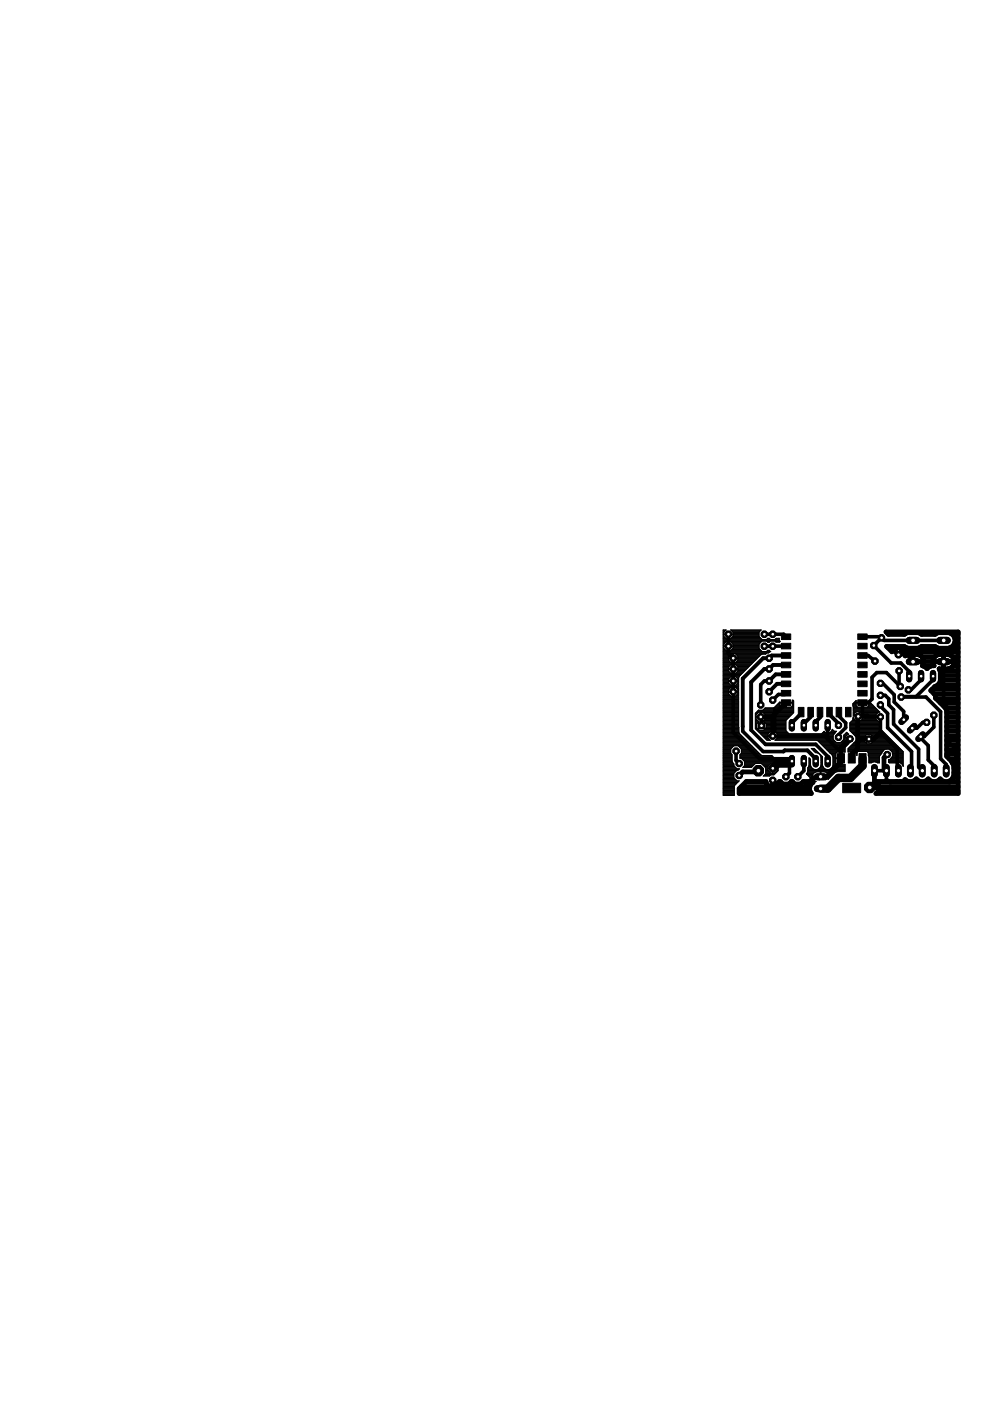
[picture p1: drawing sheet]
<svg xmlns="http://www.w3.org/2000/svg" width="210mm" height="297mm" viewBox="0 0 210 297" stroke-linecap="round" stroke-linejoin="round" font-family="sans-serif">
<g fill="#000" stroke="#000" stroke-width=".21">
<path d="M165.7 138.4h2v1.2h-2zM165.7 136.4h2v1.2h-2zM165.7 134.4h2v1.2h-2zM181.9 138.4h2v1.2h-2zM181.9 136.4h2v1.2h-2zM181.9 134.4h2v1.2h-2zM165.7 148.4h2v1.2h-2zM165.7 146.4h2v1.2h-2zM165.7 144.4h2v1.2h-2zM165.7 142.4h2v1.2h-2zM165.7 140.4h2v1.2h-2zM169.3 150h1.2v2h-1.2z"/>
<path d="M171.3 150h1.2v2h-1.2zM173.3 150h1.2v2h-1.2zM175.3 150h1.2v2h-1.2zM177.3 150h1.2v2h-1.2zM177.6 159.8h1.4v2h-1.4zM179.3 150h1.1v2h-1.1zM179.9 159.8h1.4v2h-1.4zM182.1 159.8h1.5v2h-1.5zM181.9 148.4h2v1.2h-2zM181.9 146.4h2v1.2h-2zM181.9 144.4h2v1.2h-2zM181.9 142.4h2v1.2h-2z"/>
<path d="M181.9 140.4h2v1.2h-2zM178.7 166.1h3.8v2h-3.8z"/>
</g>
<g fill="none" stroke="#000" stroke-width=".76">
<path d="M162.1 134.5h4.1l.5 .5M166.7 135h.1M166.7 137h-4.6M182.9 139h1.2l1.4 1.2M183.1 135.2l-.2-.2h3.7l.9 .8h12.6M186.9 135.2l-1.6 1.7 3.7 3.7h2l1.8 1.7v1.1M186.9 135.2h.1M190.5 138.8h1.8l1.3 1.3v.2h6.5v8.8l.8 .9v7.1l1.7 1.7v5.9l-1.2 1.2h-12.7l-.8-.7v-1.8h-2.5v.5M155.4 146.7v8.6l5.6 5.6h6.4l.5 .5-.5 .5v2l-.8 .8M156.1 159.3v1.9l.6 .7M157.5 154v1l4.3 4.3h4.3M159.3 154.8l3 3"/>
<path d="M161.3 152l.1 .1v1.8M163.1 144.4h-1l-.8 .7v4.4M163.8 156.1h11.1l.6 .6M166.7 147l-.3 .2h-1.4l-1.2 1.2M173 157.8l2.5 2.6v1M175.5 153.8v2.9M175.5 156.7l2.8 2.8v1.3M177.8 151.7l1.5 1.6v1l-1.5 1.5v.5M184 151.6l-2.1 .3M186.7 144.9h.5l2.4 2.4v1.5l2 2v1.8M186.7 149.5v.2l1.5 1.6v3l5.1 5v3.9l-.3 .2M186.7 147.4h1l.7 .8v1.3l1.1 1v3l5.3 5.3v3.8l.7 .8"/>
<path d="M190.6 142.2v3.1M190.9 145.5l-3-2.9h-2l-1 1v4.6l-.8 .8h-1.2v2.5l.5 .5h3.3v3.3l3.5 3.5v4.4l.3 .2M195.2 156.2l-.1 .4M195.2 156.2l-.1 .1 1.7 1.8v3l1.3 1.3v1M195.3 143.4v.7l-2.1 2.2h-.6M196.5 153.2h-.8l-1.3 1.2h-1M197.8 143.4v.7l-3.5 3.6-3.2 .1h5.2l3.1 3.1v10l1.2 1.2v1.3M198 151.6v2.6l-2 2h-.8M170.4 161.4v2l-1.2 1.3"/>
</g>
<path d="M154.4 134.5v4l1 1.1v7.1M166.7 139h-3.1l-.5 .6h-1.3l-4.3 4.3v10.1M162.3 157.8h10.7M166.1 159.3l.3-.2h4.8l1.8 1.8v.5M166.7 141h-2.8l-.8 .8h-1l-2.8 2.8v10.2M166.7 145h-2l-1.6 1.7M166.7 143h-2.2l-1.4 1.4M169.9 151v.3l-2 2v.5M171.9 151v1l-1.5 1.4v.4M173.9 151l.1 1-1 1v.8M175.9 151v.5l1.8 1.8v.4l.1 .1M192.8 143.4h.1" fill="none" stroke="#000" stroke-width=".83"/>
<g fill="none" stroke="#000" stroke-width="1">
<path d="M188.2 137.3h4M188.2 134.4h3.7M189.5 137.8l1 1 1-1M191 138.3h.1M191.5 137.8l-.4-.4h-1.2l-.8 .8-1.1-1.1h3.7l.8 .3h2.1l.8-.3h2.8l.8 .3h2.1a1.68 1.68 0 0 0 1.4-1.6 1.68 1.68 0 0 0-1.4-1.7h-2.1l-.8 .4h-2.8l-.8-.4h-2.1l-.8 .4h-3.3l-.5-.5h15.3v34.2h-17.5l.5-.5v-1.5l-.5-.5h5.8l.4-.4a1.56 1.56 0 0 0 2.4-.2 1.6 1.6 0 0 0 2.5 0 1.6 1.6 0 0 0 2.5 0 1.63 1.63 0 0 0 1.7 .6 1.63 1.63 0 0 0 1.2-1.3v-2l-.5-1-1-1v-9.8l-.2-.4-2.2-2.2v-.6l-1-1 .9-.9 .5-.2 .4-.4 .3-.6v-1.9l-.3-.6h1.8a1.53 1.53 0 0 0 1.5-1.5 1.53 1.53 0 0 0-1.5-1.5h-1.7a1.51 1.51 0 0 0-1.1 2.4h-.6l-.5 .2-.4 .4-.4-.4-.6-.2M191.5 137.8l.4 .4v.9l.8-.3h1.8a1.51 1.51 0 0 1 1.1 2.4M191.9 138.3h11.3M193.6 138.8v1.5M193.6 139.3h.1M194.9 137.3h3.8M195.2 134.4h3.2M195.5 139.3h2.7"/>
<path d="M200.1 138.8v3M200.1 139.3h.1M201.4 137.3h1.8M201.7 134.4h1.5M202 139.3h1.2M202.4 136.3h.8M202.4 135.3h.8M161.3 152h2.5v4.1M166.7 149l-3 3M180.2 156.7l-1.9 1.9v.9M181.9 151.9l-.1 6.8-1.2 1.2v.9M186.7 155.3l-1.4 1.4h-2.8l-.7 .6"/>
<path d="M188.1 160l-.7 .6v2.8M193.6 140.3h.1M193.6 140.3h2.3M195.6 141.2h.1M195.8 141.2h1.5M195.9 140.3h1.9M197.6 146.2h5.6M197.8 140.3h4.6M198.1 147.1h5.1M198.5 148.1h4.7M198.9 145.2h4.3M199.3 142.2h3.9"/>
<path d="M199.4 144.2h3.8M199.4 143.2h3.8M199.4 149.1h3.8M200.1 140.3h.1M200.1 141.2v.1M200.4 150.1h2.8M200.7 159.9h2.5M200.7 158.9h2.5M200.7 158h2.5M200.7 157h2.5M200.7 156h2.5M200.7 155h2.5"/>
<path d="M200.7 154h2.5M200.7 153h2.5M200.7 152.1h2.5M200.7 151.1h2.5M202 141.2h1.2M202.4 140.3h.8M156.7 167.8h15.1M157.1 166.8h6.1M158.1 165.8h4.3M160.8 163.4l-.3 .3h-3l-.8 .7M163.8 165.7v1.1M163.8 165.7h.1"/>
<path d="M163.8 165.8h.1M164.5 166.8h7.2M165.2 165.8h.4M167.7 165.8h.4M170.2 165.8h2.1M172.3 165.8l-2-.1-.5 .5h-1.3l-.5-.5h-.2l-.5 .5h-1.3l-.6-.5h-.2v.3l-.8 .9h-1.2l-.8-.9v-.3h-4.2l-1.5 1.5v1h15.3a1.56 1.56 0 0 1 .4-2.3M172.3 165.8l.1 .1M172.4 165.9h.1M174 164.7l-.3 .2M178.3 160.8v.8l-3.3 3.3h-2.6l-2 2.1h-5l-1.6-1.6M184.4 167h1.8M184.4 167h.1"/>
<path d="M185.4 163.4v2.5l-1 1.1M185.8 165.8h17.4M186.2 167.8h17M186.2 166.8h17M201.3 160.9h1.9M202 161.9h1.2M202.1 164.8h1.1M202.2 163.9h1M202.2 162.9h1"/>
</g>
<g fill="none" stroke="#000" stroke-width=".21">
<path d="M153.3 138.7h1.6M153.3 138.4h9.7M153.3 135.9h12M153.3 136.1h.6M153.3 135.3h.5M153.3 134.6h7.6M153.3 137h7.6M153.3 136h8.2M153.3 137.1h7.6M153.3 139.5h7.3M153.3 138.5h9.2M153.3 139.6h7.2"/>
<path d="M153.3 140h1.2M153.3 139.9h1.2M153.3 139.7h1.2M153.3 139.4h1.2M153.3 139.3h1.2M153.3 139.1h1.2M153.3 139h1.3M153.3 138.9h1.4M153.3 138.8h1.5M153.3 138.3h9.8M153.3 138.2h10M153.3 138.1h8.2"/>
<path d="M153.3 137.9h.7M153.3 137.8h.5M153.3 137.7h.4M153.3 137.6h.3M153.3 137.5h.2M153.3 137.3h.2M153.3 137.2h.2M153.3 136.9h.2M153.3 136.7h.2M153.3 136.6h.2M153.3 136.5h.3M153.3 136.4h.4"/>
<path d="M153.3 136.2h.5M153.3 135.8h11.9M153.3 135.7h11.9M153.3 135.5h8.2M153.3 135.4h.7M153.3 135.2h.4M153.3 135h.3M153.3 134.9h.2M153.3 134.8h.2M153.3 134.7h.2M153.3 134.5h1.1M153.3 134.3h.2"/>
<path d="M153.3 134.2h.2M153.3 134.1h.2M153.3 134h.3M153.3 133.8h.4M153.3 133.7h.5M153.3 133.6h.6M153.5 134.6v.3l.5 .6h.4v-1.1h-.9v-.3l.5-.5h-.7v35.1h2.4v-2.1l1-1.1h-3.4M153.5 136.6v.3M154 136l-.5 .6M154.4 136.1h.1M154.4 135.3h.1M154.4 136v2h-.4l-.5-.6v-.3"/>
<path d="M154.4 137.9h.1M154.4 137.8h.1M154.4 137.7h.1M154.4 137.6h.1M154.4 137.5h.1M154.4 137.3h.1M154.4 137.2h.1M154.4 136.9h.1M154.4 136.7h.1M154.4 136.6h.1M154.4 136.5h.1M154.4 136.4h.1"/>
<path d="M154.4 136.2h.1M154.4 135.4h.1M154.4 135.2h.1M154.4 135h.1M154.4 134.9h.1M154.4 134.8h.1M154.4 134.7h.1M154.5 139.1v.4M154.5 139.6v.4l.5 .5M154.5 136v2h.4l.5-.6M154.5 134.5h6.4M154.9 136l.5 .6"/>
<path d="M154.9 137.9h6.5M154.9 135.4h6.5M155 136.1h6.4M155 133.6h6.4M155 135.3h6.3M155 138.6l-.5 .5M155 137.8h6.3M155.1 136.2h6.1M155.1 133.7h6.1M155.2 137.7h5.9M155.2 135.2h6M155.2 136.4h5.9"/>
<path d="M155.2 133.8h5.9M155.3 137.6h5.7M155.3 135h5.7M155.3 136.5h5.7M155.3 134h5.7M155.4 138.7h.1M155.4 138.6v1.9M155.4 140h.1M155.4 139.9h.1M155.4 139.7h.1M155.4 139.4h.1M155.4 139.3h.1"/>
<path d="M155.4 139.1h.1M155.4 139h.1M155.4 138.9h.1M155.4 138.8h.1M155.4 134.9h5.5M155.4 137.5h5.5M155.4 134.6v.3l-.5 .6h-.4v-1.1h.9v-.3l-.5-.5h6.5l-.5 .4v.9M155.4 136.6v.3M155.4 137.1v.3M155.4 137.3h5.5M155.4 137.2h5.5M155.4 136.9h5.5"/>
<path d="M155.4 136.7h5.5M155.4 136.6h5.5M155.4 134.8h5.5M155.4 134.7h5.5M155.4 134.3h5.5M155.4 134.2h5.5M155.4 134.1h5.5M155.5 138.6v1.9M155.9 138.6l.5 .5M156.1 138.8h5.3M156.2 138.9h5M156.3 139h4.8"/>
<path d="M156.4 140h3.7M156.4 139.1v.4M156.4 139.6v.4M156.4 140l-.5 .5M156.4 139.9h3.9M156.4 139.7h4M156.4 139.4h4.3M156.4 139.3h4.5M156.4 139.1h4.6M160.9 134.9l.7 .7h.9l.3-.3h.3l.3 .3h.9l.3-.3h.6v.5l.2 .2-.9 .1-.2-.2M161.6 135.9l-.7 .6v1l.7 .6h.9l.3-.2h.3l.3 .2-.4 .3M161.6 138.7l-.3 .1-4.5 4.6"/>
<path d="M162.5 135.9l.3 .3h.3l.3-.3M162.6 138.1h.7M162.6 135.5h.7M162.6 138.4l-.2 .3h-6.4M162.6 136h.7M162.7 137.9h.5M162.7 135.4h.5M162.8 136.1h.3M164.4 135.5h.8M164.4 136h1M164.5 135.4h.7M153.3 155h3.4"/>
<path d="M153.3 155.4h3.4M153.3 153.8h3.3M153.3 148.4h3.3M153.3 148.9h3.3M153.3 149h3.3M153.3 149.9h3.3M153.3 156h4M153.3 157h4.9M153.3 160h1.9M153.3 159.9h1.8M153.3 159.7h1.7M153.3 159.6h1.6"/>
<path d="M153.3 159.5h1.6M153.3 159.4h1.6M153.3 159.3h1.6M153.3 159.2h1.6M153.3 159h1.6M153.3 158.9h1.6M153.3 158.8h1.6M153.3 158.7h1.8M153.3 158.5h1.9M153.3 158.4h2M153.3 158.3h2.1M153.3 158.2h2.3"/>
<path d="M153.3 158.1h6M153.3 157.9h5.9M153.3 157.8h5.8M153.3 157.7h5.7M153.3 157.6h5.6M153.3 157.5h5.4M153.3 157.4h5.3M153.3 157.2h5.2M153.3 157.1h5.1M153.3 156.9h4.8M153.3 156.7h4.7M153.3 156.6h4.6"/>
<path d="M153.3 156.5h4.5M153.3 156.4h4.3M153.3 156.3h4.2M153.3 156.1h4.1M153.3 155.9h3.9M153.3 155.8h3.7M153.3 155.7h3.6M153.3 155.5h3.5M153.3 155.3h3.4M153.3 155.2h3.4M153.3 154.9h3.4M153.3 154.8h3.4"/>
<path d="M153.3 154.7h3.4M153.3 154.6h3.4M153.3 154.5h3.4M153.3 154.3h3.4M153.3 154.2h3.3M153.3 154.1h3.3M153.3 154h3.3M153.3 153.7h3.3M153.3 153.6h3.3M153.3 153.5h3.3M153.3 153.4h3.3M153.3 153.2h3.3"/>
<path d="M153.3 153.1h3.3M153.3 153h3.3M153.3 152.9h3.3M153.3 152.8h3.3M153.3 152.7h3.3M153.3 152.5h3.3M153.3 152.4h3.3M153.3 152.3h3.3M153.3 152.2h3.3M153.3 152h3.3M153.3 151.9h3.3M153.3 151.8h3.3"/>
<path d="M153.3 151.7h3.3M153.3 151.6h3.3M153.3 151.4h3.3M153.3 151.3h3.3M153.3 151.2h3.3M153.3 151.1h3.3M153.3 151h3.3M153.3 150.8h3.3M153.3 150.7h3.3M153.3 150.6h3.3M153.3 150.5h3.3M153.3 150.3h3.3"/>
<path d="M153.3 150.2h3.3M153.3 150.1h3.3M153.3 150h3.3M153.3 149.8h3.3M153.3 149.6h3.3M153.3 149.5h3.3M153.3 149.4h3.3M153.3 149.3h3.3M153.3 149.1h3.3M153.3 148.8h3.3M153.3 148.7h3.3M153.3 148.5h3.3"/>
<path d="M153.3 141.8h5M153.3 140.8h6M153.3 141.9h4.9M153.3 142.9h3.9M153.3 145.6h3.3M153.3 146.7h3.3M153.3 143.4h3.5M153.3 144.4h3.3M153.3 145.4h3.3M153.3 140.6h6.2M153.3 148.3h3.3M153.3 148.2h3.3"/>
<path d="M153.3 148.1h3.3M153.3 147.9h3.3M153.3 147.8h3.3M153.3 147.7h3.3M153.3 147.6h1.7M153.3 147.5h1.6M153.3 147.3h1.4M153.3 147.2h1.3M153.3 147.1h1.2M153.3 147h1.2M153.3 146.9h1.2M153.3 146.6h2.1"/>
<path d="M153.3 146.5h1.2M153.3 146.4h1.2M153.3 146.3h1.2M153.3 146.1h1.3M153.3 146h1.4M153.3 145.9h1.5M153.3 145.8h1.6M153.3 145.5h3.3M153.3 145.3h1.7M153.3 145.2h1.6M153.3 145.1h1.4M153.3 144.9h1.3"/>
<path d="M153.3 144.8h1.2M153.3 144.7h1.2M153.3 144.6h1.2M153.3 144.3h2.1M153.3 144.2h1.2M153.3 144.1h1.2M153.3 144h1.2M153.3 143.8h1.3M153.3 143.7h1.4M153.3 143.6h1.5M153.3 143.5h1.6M153.3 143.2h3.6"/>
<path d="M153.3 143.1h3.7M153.3 143h3.8M153.3 142.8h1.7M153.3 142.6h1.6M153.3 142.5h1.4M153.3 142.4h1.3M153.3 142.3h1.2M153.3 142.2h1.2M153.3 142h1.2M153.3 141.7h1.2M153.3 141.6h1.2M153.3 141.4h1.2"/>
<path d="M153.3 141.3h1.3M153.3 141.2h1.4M153.3 141.1h1.5M153.3 140.9h1.6M153.3 140.7h6.1M153.3 140.5h1.7M153.3 140.4h1.6M153.3 140.2h1.4M153.3 140.1h1.3M154.5 144v.3h1.9v-.3M154.5 146.3v.3h1.9v-.3M154.5 141.9v.4l.5 .5"/>
<path d="M154.5 141.4v.4M154.5 144.5v.3l.5 .6M154.9 158.8v.9l.3 .3M154.9 158.8l.7-.7h.9l.7 .7M155 140.8l-.5 .6M155 145.7l-.5 .6M155 143.4l-.5 .6M155.2 160l.1 1.7M155.4 145.7v2h-.4l-.5-.6v-.4M155.4 140.8v2M155.4 143.4v2M155.4 147.6h.1"/>
<path d="M155.4 147.5h.1M155.4 147.3h.1M155.4 147.2h.1M155.4 147.1h.1M155.4 147h.1M155.4 146.9h.1M155.4 146.5h.1M155.4 146.4h.1M155.4 146.3h.1M155.4 146.1h.1M155.4 146h.1M155.4 145.9h.1"/>
<path d="M155.4 145.8h.1M155.4 145.3h.1M155.4 145.2h.1M155.4 145.1h.1M155.4 144.9h.1M155.4 144.8h.1M155.4 144.7h.1M155.4 144.6h.1M155.4 144.2h.1M155.4 144.1h.1M155.4 144h.1M155.4 143.8h.1"/>
<path d="M155.4 143.7h.1M155.4 143.6h.1M155.4 143.5h.1M155.4 142.8h.1M155.4 142.6h.1M155.4 142.5h.1M155.4 142.4h.1M155.4 142.3h.1M155.4 142.2h.1M155.4 142h.1M155.4 141.7h.1M155.4 141.6h.1"/>
<path d="M155.4 141.4h.1M155.4 141.3h.1M155.4 141.2h.1M155.4 141.1h.1M155.4 140.9h.1M155.4 140.5h.1M155.4 140.4h.1M155.4 140.2h.1M155.4 140.1h.1M155.5 140.8v2M155.5 143.4v2M155.5 145.7v2h.4l.5-.6"/>
<path d="M155.5 146.6h1.1M155.5 144.3h1.1M155.9 140.8l.5 .6M155.9 145.7l.5 .6M155.9 143.4l.5 .6M155.9 147.6h.7M155.9 145.3h.7M155.9 142.8h1.5M155.9 140.5h3.8M156 145.8h.6M156 143.5h.7M156 140.9h3.2"/>
<path d="M156.1 147.5h.5M156.1 145.2h.5M156.1 142.6h1.4M156.1 140.4h3.7M156.1 145.9h.5M156.1 143.6h.6M156.1 141.1h3M156.2 147.3h.4M156.2 142.5h1.4M156.2 145.1h.4M156.2 143.7h.4M156.2 140.2h3.7"/>
<path d="M156.2 146h.4M156.2 141.2h2.7M156.3 147.2h.3M156.3 144.9h.3M156.3 142.4h1.4M156.3 140.1h3.7M156.3 146.1h.3M156.3 143.8h.3M156.3 141.3h2.5M156.4 147.1h.2M156.4 144.8h.2M156.4 142.3h1.5"/>
<path d="M156.4 141.4v.4M156.4 141.9v.4M156.4 144.5v.3l-.5 .6M156.4 146.7v.4M156.4 142.3l-.5 .5M156.4 147h.2M156.4 146.9h.2M156.4 146.5h.2M156.4 146.4h.2M156.4 146.3h.2M156.4 144.7h.2M156.4 144.6h.2"/>
<path d="M156.4 144.2h.2M156.4 144.1h.2M156.4 144h.2M156.4 142.2h1.6M156.4 142h1.7M156.4 141.7h2.1M156.4 141.6h2.2M156.4 141.4h2.3M156.6 158.2h2.8M156.6 143.7l.1 10.6M156.7 154.3l.1 1.2M156.7 158.3h2.9"/>
<path d="M156.8 143.4l-.2 .3M156.8 155.5l4.5 4.6 .3 .1h2l1.4 1.3v1.9l-.9 .9h-2.1M156.8 158.4h2.9M156.9 160h4.3M156.9 160v.8h.3l.6 .6v.9l-.3 .4h1.8l.8-.8h1.3l.9 .9M156.9 158.5h2.9M157 143.2h.1M157 159.9h4.1M157.1 158.7h2.8M157.1 159.7h3.9M157.2 159.6h3.7M157.2 159.5h3.6"/>
<path d="M157.2 159.4h3.5M157.2 159.3h3.3M157.2 159.2h3.2M157.2 159h3.1M157.2 158.9h3M157.2 158.8h2.8M157.2 158.8v.9l-.3 .3M160.1 153.8h.3M160.1 154.5h.5M160.1 154.3h.4M160.1 154.2h.3M160.1 154.1h.3"/>
<path d="M160.1 154h.3M160.1 153.7h.3M160.1 153.6h.3M160.1 153.5h.3M160.1 153.4h.4M160.1 153.2h.6M160.1 153.1h.7M160.1 153h.8M160.1 152.9h.7M160.1 152.8h.6M160.1 152.7h.4M160.1 152.5h.3"/>
<path d="M160.1 152.4h.2M160.1 152.3h.2M160.1 152.2h.2M160.1 152h1.1M160.1 151.9h7.3M160.1 151.8h.2M160.1 151.7h.2M160.1 151.6h.2M160.1 151.4h.3M160.1 151.3h.5M160.2 151.2h.5M160.2 154.6h.6"/>
<path d="M160.3 151.1h.5M160.3 151.9v-.3l.6-.6h.3v1.1h-.9v.3M160.3 152.4l.6 .6-.1 .1M160.4 154.7h.5M160.4 151h7.9M160.5 154.8h6.1M160.5 150.8h7.8M160.6 154.9h6M160.7 150.7h7.6M160.7 153.2l1.4 1.4-.2 .3M160.7 155h6.1M160.7 153.2h.2"/>
<path d="M160.8 154.5h.2M160.8 150.6h7.5M160.8 153.1l1.4 1.4 .2-.2M160.8 150.6l-.7 .6v3.3l2.5 2.5h.7l-.5-.5v-.4h.9v-1M160.8 155.2h2.5M160.8 153.4h.3M160.9 154.3h.2M161 155.3h2.2M161 153.5h.2M161 154.2h.2M161.1 155.4h2M161.1 153.6h.2"/>
<path d="M161.1 154.1h.2M161.2 155.5h1.7M161.2 153.7h.2M161.2 151.8h.2M161.2 151.7h.2M161.2 151.6h.2M161.2 151.4h.2M161.2 151.3h.2M161.2 151.2h.2M161.2 151.1h.2M161.2 154h.4M161.3 153.8h.1"/>
<path d="M161.3 155.7h1.5M161.4 152h5.9M161.4 155.8h1.4M161.5 153.7h.2M161.5 153.8h.1M161.6 155.9h1.2M161.6 154.1h.2M161.6 153.6h.2M161.7 154.2h.2M161.7 153.5h.2M161.8 151.1h6.5M161.8 156.1h1"/>
<path d="M161.8 154.3h.2M161.8 153.4h.3M161.8 150.5h6.5M161.9 152.9l.2 .2M161.9 151.2h6.3M161.9 156.3h.9M161.9 154.5h.2M161.9 152.8h4.7M162 153.2h4.6M162 150.3h6.3M162 153h4.6M162 154.7h4.6"/>
<path d="M162 151.3h6.1M162 156.4h.8M162 154.6h4.6M162 152.7h4.7M162.1 153.1h4.5M162.1 150.2h6.2M162.1 153.1l-1.4 1.4-.3-.2v-.8l.3-.3M162.1 151.4h5.8M162.2 156.5h.7M162.2 152.5h4.7M162.2 150.1h6.1M162.2 150.1l-.4 .5"/>
<path d="M162.3 154.5h4.3M162.3 151.6h5.5M162.3 156.6h.7M162.3 152.4l-.5 .5h4.8M162.3 152.4h4.7M162.3 152.3h4.8M162.3 152.2h4.9M162.3 151.8h5.3M162.3 151.7h5.4M162.3 151.9v-.3l-.6-.6h-.3v1.1h.9v.3M162.3 153.4h4.3M162.4 156.7h.7"/>
<path d="M162.4 154.3h4.2M162.4 153.8h4.2M162.4 154.2h4.2M162.4 154.1h4.2M162.4 154h4.2M162.4 153.7h4.2M162.4 153.6h4.2M162.4 153.5h4.2M162.4 154.3v-.8l-.2-.3-1.4 1.4 .2 .3M162.5 156.9h.7M163.4 155.1l-.6 .5v.4M163.7 155.4h.2"/>
<path d="M163.7 155.9h.2M163.7 155.8h.2M163.7 155.7h.2M163.7 155.5h.2M163.7 155.3h.2M163.7 155.2h.2M163.9 155.1v.9h-2.2M164.1 150.1v5M164.1 150.1l.4 .4v4.8l-.3-.2 .6 .5v.4M164.2 150h4.1M164.3 149.9h1.2M164.3 155.2h2.6"/>
<path d="M164.4 156.9h12.4M164.4 149.8h1M164.5 155.3h2.5M164.5 156.7h12.2M164.5 149.6h.9M164.6 155.4h2.5M164.7 156.6h12M164.7 149.5h.7M164.7 155.5h2.5M164.8 156.5h11.9M164.8 149.4h.6M164.8 156.4h11.9"/>
<path d="M164.8 156.3h11.9M164.8 156.1h11.9M164.8 155.9h11.9M164.8 155.8h11.9M164.8 155.7h12M164.9 149.3h.5M165 149.1h.4M165.1 149h3.2M165.3 148.9h1.3v1M165.4 149.6l.1 .3M165.4 148.9l-1.3 1.2M165.4 149.1v.5"/>
<path d="M165.5 149.9h2.3M166.6 149.8h.2M166.6 149.6h.2M166.6 149.5h.2M166.6 149.4h.2M166.6 149.3h.2M166.6 149.1h.2M166.6 154.9l.7 .7h6.9l.5-.6M166.6 152.8v2.1M167.8 149.9h.5M168 149.8h.3M168 148.9v-.5h.1l.2 .2v2.5l-1.7 1.7"/>
<path d="M168 149.1v.5M168 149.6l-.2 .3M168 149.6h.3M168 149.5h.3M168 149.4h.3M168 149.3h.3M168 149.1h.3M168 148.8h.3M168 148.7h.3M168 148.5h.3M168.3 148.9h-1.5v1M172.1 158.8h.6"/>
<path d="M172.2 158.9h.7M172.3 159h.7M172.5 159.2h.6M172.6 159.3h.6M172.7 159.4h.6M172.8 159.5h.7M173.1 157l.4 .1M173.2 159.6h.4M173.5 157.1l.2 .3M173.5 157.1h3.5M173.5 159.7h.2M173.6 157.2h3.5"/>
<path d="M173.7 159.9h.1M173.7 157.4h3.5M173.7 157.4l2.4 2.3M173.8 157.5h5.7M173.8 160h.1M173.9 157.6h6.1M174 157.7h5.9M174.1 157.8h5.7M174.2 155.5h2.8M174.3 157.9h5.4M174.3 155.4h2.7M174.4 158.1h5.2"/>
<path d="M174.5 155.3h.5M174.5 158.2h5M174.6 155.2h.2M174.6 158.3h4.7M174.7 155.1l.3 .2M174.7 155v.1M174.7 155l.1 .1M174.8 158.4h4.4M174.9 158.5h4.3M175 158.7h4.2M175 155.3l.4 .1M175.1 158.8h4.1"/>
<path d="M175.2 158.9h4M175.3 159h3.9M175.4 155h.2M175.4 155.4v-1.6h.2v1.6M175.4 155.3h.2M175.4 155.2h.2M175.4 154.9h.2M175.4 154.8h.2M175.4 154.7h.2M175.4 154.6h.2M175.4 154.5h.2M175.4 154.3h.2"/>
<path d="M175.4 154.2h.2M175.4 154.1h.2M175.4 154h.2M175.5 159.2h3.7M175.6 159.3h3.6M175.7 159.4h3.5M175.8 159.5h1.6M176 155.3l-.4 .1M176 159.6h1.3M176 155.3h1.1M176.1 159.7l.3 .4 .2 .4M176.1 159.7h1.1"/>
<path d="M176.1 155.2h1.1M176.2 159.9h1M176.3 155h1.1l-.3 .3M176.3 155.1l-.3 .2M176.4 160h.8M176.4 154.9h.4M176.4 154.8h.3M176.5 154.7h.1M176.7 156h-12.6v.1h.7v.4l-.5 .5h12.6M176.7 156.8l.6 .6h.9l.7-.6M176.9 155l-.4-.4-.2 .5M177 155.5l-.3 .4v.9"/>
<path d="M177.1 155.3l-.1 .2M177.2 159.6v1.1M177.4 159.5l.8-.1v2.7l-.8-.1M177.4 159.5l-.2 .1M178.2 160h.2M178.2 159.9h.2M178.2 159.7h.2M178.2 159.6h.2M178.2 159.5h.2M178.3 157.4h1.2M178.4 157.2h1M178.6 157.1h.7"/>
<path d="M178.7 157h.6M178.8 156.9h.4M178.9 156h.5M178.9 155.9l.6-.6 .5 .4-.6 .2-.1 .4M178.9 155.9v.9M178.9 156.7h.3M178.9 156.6h.3M178.9 156.5h.3M178.9 156.4h.8M178.9 156.3h.4M178.9 156.1h.4M178.9 155.9h.6"/>
<path d="M179 155.8h.8M179.1 155.7h.8M179.2 155.5h.6M179.3 156.3l.9 .3-.1 .1M179.3 155.4h.4M179.5 155.3h.1M179.6 156.5h.4M179.8 159.4h2.1M179.8 159.3h7.4M179.8 159.2h7.5M179.8 159h7.6M179.8 158.9h7.7"/>
<path d="M179.8 158.8h11.1M179.8 157.5h.2M179.9 158.7h10.9M179.9 157.4h.1M179.9 156.6h.2M179.9 157.6l-.7 .9v1l-.8-.1v1.3h-1.8M179.9 157.2h.2M180 158.5h10.7M180 157.1h.1M180 157h.2M180.1 156.9h.1M180.1 156.7l-.3 .9-.3-.1-.3-.8"/>
<path d="M180.1 156.7l.2 .1-.4 .8M180.1 156.7l-.8-.3-.1 .3M180.1 158.4h10.5M180.1 156.7h.1M180.2 153.8h6.6M180.2 154.8h6.7M180.2 154.7h6.6M180.2 154.6h6.6M180.2 154.5h6.6M180.2 154.3h6.6M180.2 154.2h6.6M180.2 154.1h6.6"/>
<path d="M180.2 154h6.6M180.2 153.7h6.6M180.2 153.6h6.6M180.2 153.5h6.6M180.2 153.4h6.6M180.2 158.3h10.2M180.2 154.9h6.9M180.2 153.2h6.6M180.3 153.1h6.5M180.3 155h6.9M180.3 158.2h10M180.4 153h6.4"/>
<path d="M180.5 158.1h9.7M180.5 155.2h6.8M180.5 160h.2M180.5 159.9h.2M180.5 159.7h.2M180.5 159.6h.2M180.5 159.5h.2M180.6 155.3h6.8M180.6 152.9h1.2M180.6 157.9h9.5M180.7 155.4h6.9M180.7 157.8h9.3"/>
<path d="M180.7 152.8h.8M180.8 152.7h.4M180.8 157.7h3.1M180.8 155.5h6.9M180.8 152.5h.3M180.8 152.4h.3M180.8 152.3h.2M180.8 149.6h.7M180.8 149.5h.7M180.8 149.4h.7M180.8 149.3h.7M180.8 152.6l-.6 .7v1.6l1.4 1.4v.7l-.5 .5"/>
<path d="M180.9 149.8h.7M180.9 149.1h.6M180.9 149.9h.8M180.9 152.2h.1M180.9 152h.1M180.9 151.8h.1M180.9 151.7h.1M180.9 151.6h.4M180.9 151.4h.2M180.9 151.3h.2M180.9 151.2h.2M180.9 151.1h.5"/>
<path d="M180.9 151h.7M180.9 150.8h1M180.9 150.7h5.4M180.9 150.6h5.3M180.9 150.5h5.1M180.9 150.3h5M180.9 150.2h4.9M180.9 150.1h4.8M180.9 150h4.6M180.9 152l.3 .7M180.9 152v.2M180.9 152.2l-.1 .4"/>
<path d="M180.9 151.8l.1-.2 .8 .3M180.9 155.7h6.9M181 157.6h2.7M181 149h3.6M181.1 155.8h2.6M181.1 157.5l-1.3 1.2v.7h.7v1.3h.2v-1.3l.8 .1M181.1 157.5h2.6M181.1 148.9h1.7v1M181.1 151.7h.5M181.2 151.2l.7-.4 .3 .1-.3 .9-.9-.3zM181.2 157.4h2.2M181.2 155.9h2.4"/>
<path d="M181.3 148.8h.2M181.3 156h2.2M181.3 157.2h2M181.4 148.7h.1M181.4 157.1h1.9M181.4 156.1h2.3M181.5 151.8h.6M181.5 148.5h.1M181.5 149.6l.3 .3h2.2M181.5 148.5l-.7 .7 .1 2.6M181.5 148.5v.4M181.5 149.1v.5"/>
<path d="M181.5 157h1.7M181.5 156.3h1.8M181.5 152.8h.2M181.5 159.5l.2 .1M181.6 159.5h.1M181.6 156.9h1.6M181.6 156.7h1.6M181.6 156.6h1.6M181.6 156.5h1.6M181.6 156.4h1.6M181.6 152.7h.2M181.6 152.5h.2"/>
<path d="M181.7 159.6h.1M181.7 159.6v.1M181.7 152.4h.1M181.7 160h.1M181.7 159.9h.1M181.7 159.7v.1M181.7 152.3h.2M181.8 152.2h.1M181.8 151.9h.1M181.8 152h.2M181.8 151.9l-.3 .9-.3-.1M181.8 151.9l.2 .1"/>
<path d="M181.9 151.8h.2M181.9 151.8l-.1 .1M181.9 151.7h.2M181.9 150.8h4.5M182 151.6h.2M182 152l.9 .3-.2 .3-.7 .4-.3-.2zM182 151.9h.2M182 151.4h.2M182.1 151.8l-.1 .2M182.1 151.3h.1M182.1 151.2h.2M182.1 152h.5"/>
<path d="M182.2 152.9h4M182.2 151.1h.1M182.2 151h4.3M182.4 151l.3 .1 .3 .7-.1 .4-.8-.4zM182.4 152.8h3.6M182.5 152.2h3.2M182.6 151.1h3.6M182.7 152.7h3.2M182.7 151.2h3.4M182.8 152.5h3M182.8 151.3h3.1M182.8 149.8h.1"/>
<path d="M182.8 149.6h.1M182.8 149.5h.1M182.8 149.4h.1M182.8 149.3h.1M182.8 149.1h.1M182.8 152.3h2.9M182.8 152.4h2.9M182.8 151.4h3M182.9 151.6h2.8M182.9 152h3.7M182.9 151.7h2.8M183 151.9h3.6v1.1h-.4l-.5-.6"/>
<path d="M183 151.8h2.7M183.2 156.4l.1 .8 .2 .2 .6-.7M183.2 156.4l.2-.3 .7 .6M183.5 156l.7 .6M183.6 156.3h.2M183.6 157.4h.2M183.7 157.2h.2M183.7 156.4h.2M183.7 155.8l-.2 .2M183.7 155.8l.8-.1 .3 .2M183.8 157.1h.2M183.9 156.5h.2"/>
<path d="M183.9 157h.2M183.9 159.4h3.2M184 156.9h.2M184 149.9h1.4M184 156.6h.4M184 159.5h3M184.1 160h2.6M184.1 159.9h2.7M184.1 159.7h2.8M184.1 159.6h2.8M184.1 156.7h.1M184.1 156.7l.1 .1"/>
<path d="M184.1 149.8h1.2M184.1 157.7h5.7M184.2 149.6h1M184.2 149.5h.9M184.2 149.4h.8M184.2 149.3h.6M184.2 149.1h.5M184.2 148.8h.1M184.2 148.7h.1M184.2 148.9v-.3l2.4 2.4h-.4l-.5 .6v.3M184.2 149.1v.5M184.2 149.6l-.2 .3"/>
<path d="M184.2 156.8l.7 .6-.2 .2-.8 .1-.3-.2zM184.2 156.6l-.1 .1M184.2 156.6l.1 .1M184.3 156.9h.2M184.3 156.7h.1M184.3 156.5h.2M184.3 156.7l-.1 .1M184.4 156.4h.2M184.4 157h.3M184.5 148.9h-1.6v1M184.5 156.3h.2M184.6 157.1h.2"/>
<path d="M184.6 156.1h.2M184.6 155.8h3.3M184.7 156h3.5M184.7 157.2h.3M184.8 157.6h4.9M184.8 155.9h3.2M184.8 155.9l-.6 .7M184.8 157.4h4.7M184.9 157.5h4.7M184.9 156l.3 .2v.8l-.2 .3-.7-.6zM185.1 157.2h4.3M185.1 156.1h3.2"/>
<path d="M185.2 157.1h4M185.2 156.3h3.2M185.2 156.5h3.4M185.2 156.4h3.3M185.2 156.7h3.7M185.2 156.6h3.6M185.2 157h3.9M185.2 156.9h3.8M185.7 152.4v-.3h1l.1 2.6M186.6 152.9h.1M186.6 152.8h.1M186.6 152.7h.1"/>
<path d="M186.6 152.5h.1M186.6 152.4h.1M186.6 152.3h.1M186.6 152.2h.1M186.8 154.7l4.7 4.6v3.2M187 159.7l-.4 .4M187.5 158.9l-.5 .8M187.5 158.9l1-.1 .7 .6 .1 .9M188.6 158.9h2.5M188.7 159h2.5M188.9 159.2h2.4M189 159.3h2.4"/>
<path d="M189.1 159.4h2.4M189.2 159.6h2.3M189.2 159.5h2.3M189.2 159.9h2.3M189.2 159.7h2.3M189.2 160h2.3M153.3 163.1h3.4M153.3 163.6h2.7M153.3 160.8h1.9M153.3 160.7h1.9M153.3 165.7h3.3M153.3 165.4h2.8"/>
<path d="M153.3 165.3h2.7M153.3 165.2h2.6M153.3 165.1h2.5M153.3 164.9h2.4M153.3 164.8h2.3M153.3 164.7h2.3M153.3 164.6h2.3M153.3 164.4h2.3M153.3 164.3h2.3M153.3 164.2h2.3M153.3 164.1h2.3M153.3 164h2.3"/>
<path d="M153.3 163.9h2.4M153.3 163.7h2.5M153.3 163.5h2.8M153.3 163.4h2.9M153.3 163.3h3.2M153.3 163h3.5l-1.2 1v.9l.7 .6M153.3 162.9h2.8M153.3 162.8h2.7M153.3 162.6h2.6M153.3 162.5h2.5M153.3 162.4h2.4M153.3 162.3h2.3"/>
<path d="M153.3 162.2h2.3M153.3 162.1h2.3M153.3 161.9h2.3M153.3 161.8h2.1M153.3 161.7h2M153.3 161.6h2M153.3 161.4h1.9M153.3 161.3h1.9M153.3 161.2h1.9M153.3 161.1h1.9M153.3 161h1.9M153.3 160.6h1.9"/>
<path d="M153.3 160.5h1.9M153.3 160.4h1.9M153.3 160.2h1.9M153.3 160.1h1.9M153.3 168.6h2.4M153.3 168.4h2.4M153.3 168.3h2.4M153.3 168.2h2.4M153.3 168.1h2.4M153.3 168h2.4M153.3 167.8h2.4M153.3 167.7h2.4"/>
<path d="M153.3 167.6h2.4M153.3 167.5h2.4M153.3 167.3h2.4M153.3 167.2h2.4M153.3 167.1h2.4M153.3 167h2.4M153.3 166.9h2.4M153.3 166.8h2.4M153.3 166.6h2.4M153.3 166.5h2.5M153.3 166.4h2.6M153.3 166.3h2.7"/>
<path d="M153.3 166.1h2.8M153.3 166h3M153.3 165.9h3.1M153.3 165.8h3.2M155.3 161.7l.3 .3v.3l.7 .7M156.9 160.7h7.3M156.9 160.6h7.2M156.9 160.5h7M156.9 160.4h6.9M156.9 160.2h6.8M156.9 160.1h4.6M157.2 160.8h7.1"/>
<path d="M157.4 161h7M157.5 161.1h7M157.5 162.6h1.9M157.6 161.2h7.1M157.7 162.5h1.8M157.7 161.3h7.1M157.8 162.4h1.8M157.8 162.3h1.9M157.8 162.2h2.1M157.8 162.1h2.2M157.8 161.9h2.3M157.8 161.8h7.2"/>
<path d="M157.8 161.7h7.2M157.8 161.6h7.2M157.8 161.4h7.1M161.5 161.9h3.5M161.6 162.1h1.7M161.7 162.2h1.5M161.8 162.3h1.2M161.9 164.4h1.3M161.9 162.4h1M162.1 162.5h.7M162.2 164.2h2M162.2 162.6h.6"/>
<path d="M162.3 164.1h2M162.3 162.8h.5M162.3 163.1h.5M162.3 163.6h.8M162.3 164h2.1M162.3 163.9h1.1M162.3 163.7h1M162.3 163.5h.7M162.3 163.4h.6M162.3 163.3h.5M162.3 163h2.7M162.3 162.9h1.4"/>
<path d="M162.3 162.8v1.2l-.5 .5h1.3l.3-.2M162.8 162.5v.3h2v-.3M163.4 161.9l-.6 .6M163.7 163.1h.2M163.7 163.6h.2M163.7 163.9h.2M163.7 163.7h.2M163.7 163.5h.2M163.7 163.4h.2M163.7 163.3h.2M163.7 162.8h.2M163.7 162.6h.2"/>
<path d="M163.7 162.5h.2M163.7 162.4h.2M163.7 162.3h.2M163.7 162.2h.2M163.7 162.1h.2M163.7 161.9v2h-.3l-.6-.6v-.3M163.9 161.9v2h.3l.6-.6v-.3M163.9 162.9h1.1M164.2 161.9l.6 .6M164.3 163.9h.2M164.4 162.1h.6M164.4 163.7h.3"/>
<path d="M164.5 162.2h.5M164.5 163.6h.3M164.6 162.3h.4M164.6 163.5h.3M164.7 162.4h.3M164.8 163.4h.2M164.8 163.1h.2M164.8 163.3h.2M164.8 162.8h.2M164.8 162.6h.2M164.8 162.5h.2M171 164.1h1.4"/>
<path d="M171 164h1.5M171.1 164.2h1.2M171.2 163.9h1.4M171.2 163.7h1.6M171.2 164.3h1.1M171.2 163.6h6.3M171.3 163.1h1.4M171.3 162.8v.8l-.3 .5 1.6 1.6h.4M171.3 163.5h7.9M171.3 163.4h7.9M171.3 163.3h7.9M171.3 163h1.1"/>
<path d="M171.3 162.9h.9M171.3 162.8h.8M171.3 164.4h1M171.4 162.6h.6M171.4 162.5h.6M171.4 164.6h.8M171.5 162.4h.4M171.5 160.8h.2M171.5 160.7h.1M171.5 162.3h.4M171.5 162.2h.4M171.5 162.1h.4"/>
<path d="M171.5 161.9h.4M171.5 161.8h.4M171.5 161.7h.4M171.5 161.6h.4M171.5 161.4h.4M171.5 161.3h.4M171.5 161.2h.4M171.5 161.1h.4M171.5 161h.3M171.6 164.7h2.3M171.7 164.8h.5M171.8 164.9h.5"/>
<path d="M171.9 165.1h.4M172.1 165.2h.3M172.2 165.3h.2M172.2 164.8l.1 .1M172.2 164.8h.1M172.2 164.6h3.5M172.3 164.9v.2M172.3 164.4l-.1 .2M172.3 165.1l.3 .4 .4 .2M172.3 165.4h.2M172.4 165.5h.3M172.6 165.7h.3"/>
<path d="M173 165.7h.1M173.2 163.6l-.7 .4-.2 .4M173.2 163.1h2M173.5 163h1.4M173.7 162.9h1.1M173.8 162.8h.8M173.9 163.6v1.2h-1.7M173.9 164.6h.2M173.9 164.4h.2M173.9 164.3h.2M173.9 164.2h.2M173.9 164.1h.2"/>
<path d="M173.9 164h.2M173.9 163.9h.2M173.9 163.7h.2M173.9 162.6h.6M173.9 160.1h.2M174 162.5h.5M174 160.2h.2M174 162.4h.4M174 160.4h.3M174.1 163.6v1.2h1.6M174.1 164.7h2M174.1 160.5a1.09 1.09 0 0 0-1.2-.9l-.9-.9h.6l1.8 1.7v1.9a1.13 1.13 0 0 0 1.1 .9 1.13 1.13 0 0 0 1.1-.9v-1.8"/>
<path d="M174.1 160.5v1.8a1.13 1.13 0 0 1-1.1 .9 1.13 1.13 0 0 1-1.1-.9v-1.3l-.4-.3v1.6l-.2 .5M174.1 160.8h.3M174.1 160.7h.3M174.1 162.3h.3M174.1 162.2h.3M174.1 162.1h.3M174.1 161.9h.3M174.1 161.8h.3M174.1 161.7h.3M174.1 161.6h.3M174.1 161.4h.3M174.1 161.3h.3"/>
<path d="M174.1 161.2h.3M174.1 161.1h.3M174.1 161h.3M174.1 160.6h.3M174.1 160.5h.3M174.8 163.6l.7 .4M175.1 163.7h2.1M175.3 163.9h1.7M175.5 164h1.3M175.5 164l.1 .1M175.6 164.1h1.1M175.6 164.1l.1 .3"/>
<path d="M175.6 165.2h.1M175.6 164.2h1M175.7 165.1l-.1 .1M175.7 165.1h.1M175.7 164.3h.8M175.7 164.4v.2M175.7 164.9v.2M175.7 164.9h.2M175.7 164.4h.7M175.7 164.8h.1M175.7 164.8v.1M175.7 164.8h.3"/>
<path d="M175.7 164.6h.5M175.8 163.1h3.4M176.1 163h3.1M176.2 162.9h3M176.4 162.8h2.8M176.5 162.6h2.7M176.5 160.1h.7M176.5 162.5h2.7M176.5 160.2h.7M176.6 162.4h2.6M176.6 160.4h.6M176.6 160.8h1.8v1.3h.8v1.5h-1.7l-.5 .2-1.5 1.5"/>
<path d="M176.6 162.3h2.6M176.6 162.2h2.6M176.6 162.1h.8M176.6 161.9h.7M176.6 161.8h.6M176.6 161.7h.6M176.6 161.6h.6M176.6 161.4h.6M176.6 161.3h.6M176.6 161.2h.6M176.6 161.1h.6M176.6 161h.6"/>
<path d="M176.6 160.6h.6M176.6 160.5h.6M177.2 160.8l.2 1.2M178.2 162.1h.2M178.2 161.9h.2M178.2 161.8h.2M178.2 161.7h.2M178.2 161.6h.2M178.2 161.4h.2M178.2 161.3h.2M178.2 161.2h.2M178.2 161.1h.2"/>
<path d="M178.2 161h.2M178.2 160.6h.2M178.2 160.5h.2M178.2 160.4h.2M178.2 160.2h.2M178.2 160.1h.2M180.5 160.6h.2M180.5 160.5h.2M180.5 160.4h.2M180.5 160.2h.2M180.5 160.1h.2M181.7 160.1v.1"/>
<path d="M184.1 160.1h2.5M184.1 160.2h2.4M184.2 160.4h2.3M184.2 160.5h2.3M184.2 160.8h2.3M184.2 160.7h2.3M184.2 161.7h.6M184.2 161.6h.9M184.2 161.4h2.3M184.2 161.3h2.3M184.2 161.2h2.3M184.2 161.1h2.3"/>
<path d="M184.2 161h2.3M184.2 160.6h2.3M185.7 161.6h.8M186 161.7h.5M186.6 160.1l-.1 .3v1.4h-.4a1.22 1.22 0 0 0-1.4 0h-.5l-.1-2.2-.3-.3h-1.9l-.2 .3v.6M188.4 161.6h3.1M188.4 161.4h3.1M188.4 161.3h3.1M188.4 161.2h3.1M188.4 161.1h3.1M188.5 161.7h1.7M188.7 161h2.8"/>
<path d="M188.8 160.8h2.7M188.9 160.7h2.6M189 160.6h2.5M189.1 160.5h2.4M189.2 160.4h2.3M189.2 160.1h2.3M189.3 160.3l-.6 .7-.3 .1v.5l.2 .2 1.6-.1M189.3 160.2h2.2M190.4 161.9h.1M190.4 161.8h.1M190.4 161.7h-.2M190.4 161.7h.1"/>
<path d="M190.4 161.7v.2M190.5 162.1h.1M190.5 161.7v.4l-.1-.2M190.6 161.7h-.2M190.6 161.7h.1M190.7 161.7h.8M190.7 161.7l.7 .5M191 161.8h.5M191.2 161.9h.3M191.3 162.1h.2M191.4 162.2h.1M191.4 162.2l.1 .3"/>
<path d="M191.4 162.3h.1M191.5 162.4h.1M191.5 162.5h.1"/>
</g>
<path d="M167.4 161.9h-2.6l-1 1M182.9 160.8v1.6l-2.6 2.5h-2.5l-2.3 2.3h-1.5" fill="none" stroke="#000" stroke-width="1.8"/>
<path d="M167.9 153.1v1.3" fill="none" stroke="#000" stroke-width="1.3"/>
<circle cx="167.9" cy="153.8" r=".4" fill="#fff" stroke="#000" stroke-width=".21"/>
<path d="M170.4 153.1v1.3" fill="none" stroke="#000" stroke-width="1.3"/>
<circle cx="170.5" cy="153.8" r=".4" fill="#fff" stroke="#000" stroke-width=".21"/>
<path d="M173 153.1v1.3" fill="none" stroke="#000" stroke-width="1.3"/>
<circle cx="173" cy="153.8" r=".4" fill="#fff" stroke="#000" stroke-width=".21"/>
<path d="M175.5 153.1v1.3" fill="none" stroke="#000" stroke-width="1.3"/>
<circle cx="175.5" cy="153.8" r=".4" fill="#fff" stroke="#000" stroke-width=".21"/>
<path d="M175.5 160.7v1.4" fill="none" stroke="#000" stroke-width="1.3"/>
<circle cx="175.5" cy="161.4" r=".4" fill="#fff" stroke="#000" stroke-width=".21"/>
<path d="M173 160.7v1.4" fill="none" stroke="#000" stroke-width="1.3"/>
<circle cx="173" cy="161.4" r=".4" fill="#fff" stroke="#000" stroke-width=".21"/>
<path d="M170.4 160.7v1.4" fill="none" stroke="#000" stroke-width="1.3"/>
<circle cx="170.5" cy="161.4" r=".4" fill="#fff" stroke="#000" stroke-width=".21"/>
<path d="M167.9 160.7v1.4" fill="none" stroke="#000" stroke-width="1.3"/>
<circle cx="167.9" cy="161.4" r=".4" fill="#fff" stroke="#000" stroke-width=".21"/>
<circle cx="162.1" cy="134.5" r=".71" fill="#000" stroke="#000" stroke-width=".21"/>
<circle cx="162.1" cy="134.5" r=".4" fill="#fff" stroke="#000" stroke-width=".21"/>
<circle cx="154.4" cy="134.5" r=".71" fill="#000" stroke="#000" stroke-width=".21"/>
<circle cx="154.5" cy="134.5" r=".4" fill="#fff" stroke="#000" stroke-width=".21"/>
<circle cx="163.8" cy="156.1" r=".71" fill="#000" stroke="#000" stroke-width=".21"/>
<circle cx="163.9" cy="156.1" r=".4" fill="#fff" stroke="#000" stroke-width=".21"/>
<circle cx="163.8" cy="148.4" r=".71" fill="#000" stroke="#000" stroke-width=".21"/>
<circle cx="163.9" cy="148.4" r=".4" fill="#fff" stroke="#000" stroke-width=".21"/>
<circle cx="162.1" cy="137" r=".71" fill="#000" stroke="#000" stroke-width=".21"/>
<circle cx="162.1" cy="137" r=".4" fill="#fff" stroke="#000" stroke-width=".21"/>
<circle cx="154.4" cy="137" r=".71" fill="#000" stroke="#000" stroke-width=".21"/>
<circle cx="154.5" cy="137" r=".4" fill="#fff" stroke="#000" stroke-width=".21"/>
<circle cx="185.5" cy="140.2" r=".71" fill="#000" stroke="#000" stroke-width=".21"/>
<circle cx="185.5" cy="140.2" r=".4" fill="#fff" stroke="#000" stroke-width=".21"/>
<circle cx="190.9" cy="145.5" r=".71" fill="#000" stroke="#000" stroke-width=".21"/>
<circle cx="190.9" cy="145.5" r=".4" fill="#fff" stroke="#000" stroke-width=".21"/>
<circle cx="185.3" cy="136.9" r=".71" fill="#000" stroke="#000" stroke-width=".21"/>
<circle cx="185.3" cy="136.9" r=".4" fill="#fff" stroke="#000" stroke-width=".21"/>
<circle cx="190.6" cy="142.2" r=".71" fill="#000" stroke="#000" stroke-width=".21"/>
<circle cx="190.6" cy="142.2" r=".4" fill="#fff" stroke="#000" stroke-width=".21"/>
<circle cx="163.1" cy="144.4" r=".71" fill="#000" stroke="#000" stroke-width=".21"/>
<circle cx="163.1" cy="144.4" r=".4" fill="#fff" stroke="#000" stroke-width=".21"/>
<circle cx="155.4" cy="144.4" r=".71" fill="#000" stroke="#000" stroke-width=".21"/>
<circle cx="155.5" cy="144.4" r=".4" fill="#fff" stroke="#000" stroke-width=".21"/>
<circle cx="163.1" cy="146.7" r=".71" fill="#000" stroke="#000" stroke-width=".21"/>
<circle cx="163.1" cy="146.7" r=".4" fill="#fff" stroke="#000" stroke-width=".21"/>
<circle cx="155.4" cy="146.7" r=".71" fill="#000" stroke="#000" stroke-width=".21"/>
<circle cx="155.5" cy="146.7" r=".4" fill="#fff" stroke="#000" stroke-width=".21"/>
<path d="M199.3 135.8h1.5" fill="none" stroke="#000" stroke-width="1.5"/>
<circle cx="200.1" cy="135.8" r=".51" fill="#fff" stroke="#000" stroke-width=".21"/>
<path d="M199.3 140.3h1.5" fill="none" stroke="#000" stroke-width="1.5"/>
<circle cx="200.1" cy="140.3" r=".51" fill="#fff" stroke="#000" stroke-width=".21"/>
<path d="M192.8 135.8h1.5" fill="none" stroke="#000" stroke-width="1.5"/>
<circle cx="193.6" cy="135.8" r=".51" fill="#fff" stroke="#000" stroke-width=".21"/>
<path d="M192.8 140.3h1.5" fill="none" stroke="#000" stroke-width="1.5"/>
<circle cx="193.6" cy="140.3" r=".51" fill="#fff" stroke="#000" stroke-width=".21"/>
<path d="M173.3 164.7h1.4" fill="none" stroke="#000" stroke-width="1.4"/>
<circle cx="174" cy="164.7" r=".47" fill="#fff" stroke="#000" stroke-width=".21"/>
<path d="M173.3 167.2h1.4" fill="none" stroke="#000" stroke-width="1.4"/>
<circle cx="174" cy="167.2" r=".47" fill="#fff" stroke="#000" stroke-width=".21"/>
<path d="M200.6 162.7v1.4" fill="none" stroke="#000" stroke-width="1.4"/>
<circle cx="200.6" cy="163.4" r=".47" fill="#fff" stroke="#000" stroke-width=".21"/>
<path d="M198.1 162.7v1.4" fill="none" stroke="#000" stroke-width="1.4"/>
<circle cx="198.1" cy="163.4" r=".47" fill="#fff" stroke="#000" stroke-width=".21"/>
<path d="M195.5 162.7v1.4" fill="none" stroke="#000" stroke-width="1.4"/>
<circle cx="195.6" cy="163.4" r=".47" fill="#fff" stroke="#000" stroke-width=".21"/>
<path d="M193 162.7v1.4" fill="none" stroke="#000" stroke-width="1.4"/>
<circle cx="193" cy="163.4" r=".47" fill="#fff" stroke="#000" stroke-width=".21"/>
<path d="M190.5 162.7v1.4" fill="none" stroke="#000" stroke-width="1.4"/>
<circle cx="190.5" cy="163.4" r=".47" fill="#fff" stroke="#000" stroke-width=".21"/>
<path d="M185.4 162.7v1.4" fill="none" stroke="#000" stroke-width="1.4"/>
<circle cx="185.4" cy="163.4" r=".47" fill="#fff" stroke="#000" stroke-width=".21"/>
<path d="M187.9 162.7v1.4" fill="none" stroke="#000" stroke-width="1.4"/>
<circle cx="188" cy="163.4" r=".47" fill="#fff" stroke="#000" stroke-width=".21"/>
<circle cx="198" cy="151.6" r=".71" fill="#000" stroke="#000" stroke-width=".21"/>
<circle cx="198" cy="151.6" r=".4" fill="#fff" stroke="#000" stroke-width=".21"/>
<circle cx="192.6" cy="146.3" r=".71" fill="#000" stroke="#000" stroke-width=".21"/>
<circle cx="192.6" cy="146.3" r=".4" fill="#fff" stroke="#000" stroke-width=".21"/>
<circle cx="191.1" cy="147.8" r=".71" fill="#000" stroke="#000" stroke-width=".21"/>
<circle cx="191.1" cy="147.8" r=".4" fill="#fff" stroke="#000" stroke-width=".21"/>
<circle cx="196.5" cy="153.2" r=".71" fill="#000" stroke="#000" stroke-width=".21"/>
<circle cx="196.5" cy="153.2" r=".4" fill="#fff" stroke="#000" stroke-width=".21"/>
<path d="M192.8 142.7v1.3" fill="none" stroke="#000" stroke-width="1.3"/>
<circle cx="192.8" cy="143.4" r=".4" fill="#fff" stroke="#000" stroke-width=".21"/>
<path d="M197.8 142.7v1.3" fill="none" stroke="#000" stroke-width="1.3"/>
<circle cx="197.8" cy="143.4" r=".4" fill="#fff" stroke="#000" stroke-width=".21"/>
<path d="M195.3 142.7v1.3" fill="none" stroke="#000" stroke-width="1.3"/>
<circle cx="195.3" cy="143.4" r=".4" fill="#fff" stroke="#000" stroke-width=".21"/>
<path d="M192.1 152.1l-1 1" fill="none" stroke="#000" stroke-width="1.3"/>
<circle cx="191.6" cy="152.6" r=".4" fill="#fff" stroke="#000" stroke-width=".21"/>
<path d="M195.7 155.7l-1 1" fill="none" stroke="#000" stroke-width="1.3"/>
<circle cx="195.2" cy="156.2" r=".4" fill="#fff" stroke="#000" stroke-width=".21"/>
<path d="M193.9 153.9l-1 1" fill="none" stroke="#000" stroke-width="1.3"/>
<circle cx="193.4" cy="154.4" r=".4" fill="#fff" stroke="#000" stroke-width=".21"/>
<circle cx="186.9" cy="135.2" r=".71" fill="#000" stroke="#000" stroke-width=".21"/>
<circle cx="186.9" cy="135.2" r=".4" fill="#fff" stroke="#000" stroke-width=".21"/>
<circle cx="190.5" cy="138.8" r=".71" fill="#000" stroke="#000" stroke-width=".21"/>
<circle cx="190.5" cy="138.8" r=".4" fill="#fff" stroke="#000" stroke-width=".21"/>
<circle cx="181.9" cy="151.9" r=".72" fill="#000" stroke="#000" stroke-width=".21"/>
<circle cx="182" cy="151.9" r=".4" fill="#fff" stroke="#000" stroke-width=".21"/>
<circle cx="180.2" cy="156.7" r=".72" fill="#000" stroke="#000" stroke-width=".21"/>
<circle cx="180.2" cy="156.7" r=".4" fill="#fff" stroke="#000" stroke-width=".21"/>
<circle cx="163.1" cy="139.6" r=".71" fill="#000" stroke="#000" stroke-width=".21"/>
<circle cx="163.1" cy="139.6" r=".4" fill="#fff" stroke="#000" stroke-width=".21"/>
<circle cx="155.4" cy="139.6" r=".71" fill="#000" stroke="#000" stroke-width=".21"/>
<circle cx="155.5" cy="139.6" r=".4" fill="#fff" stroke="#000" stroke-width=".21"/>
<circle cx="163.1" cy="141.8" r=".71" fill="#000" stroke="#000" stroke-width=".21"/>
<circle cx="163.1" cy="141.8" r=".4" fill="#fff" stroke="#000" stroke-width=".21"/>
<circle cx="155.4" cy="141.8" r=".71" fill="#000" stroke="#000" stroke-width=".21"/>
<circle cx="155.5" cy="141.8" r=".4" fill="#fff" stroke="#000" stroke-width=".21"/>
<circle cx="184.2" cy="156.7" r=".71" fill="#000" stroke="#000" stroke-width=".21"/>
<circle cx="184.2" cy="156.7" r=".4" fill="#fff" stroke="#000" stroke-width=".21"/>
<circle cx="188.1" cy="160" r=".71" fill="#000" stroke="#000" stroke-width=".21"/>
<circle cx="188.1" cy="160" r=".4" fill="#fff" stroke="#000" stroke-width=".21"/>
<circle cx="161.4" cy="153.9" r=".71" fill="#000" stroke="#000" stroke-width=".21"/>
<circle cx="161.5" cy="153.9" r=".4" fill="#fff" stroke="#000" stroke-width=".21"/>
<circle cx="156.1" cy="159.3" r=".71" fill="#000" stroke="#000" stroke-width=".21"/>
<circle cx="156.1" cy="159.3" r=".4" fill="#fff" stroke="#000" stroke-width=".21"/>
<circle cx="163.8" cy="134.5" r=".71" fill="#000" stroke="#000" stroke-width=".21"/>
<circle cx="163.9" cy="134.5" r=".4" fill="#fff" stroke="#000" stroke-width=".21"/>
<circle cx="163.8" cy="137" r=".71" fill="#000" stroke="#000" stroke-width=".21"/>
<circle cx="163.9" cy="137" r=".4" fill="#fff" stroke="#000" stroke-width=".21"/>
<circle cx="161.3" cy="149.5" r=".71" fill="#000" stroke="#000" stroke-width=".21"/>
<circle cx="161.3" cy="149.5" r=".4" fill="#fff" stroke="#000" stroke-width=".21"/>
<circle cx="161.3" cy="152" r=".71" fill="#000" stroke="#000" stroke-width=".21"/>
<circle cx="161.3" cy="152" r=".4" fill="#fff" stroke="#000" stroke-width=".21"/>
<circle cx="177.8" cy="156.3" r=".71" fill="#000" stroke="#000" stroke-width=".21"/>
<circle cx="177.8" cy="156.3" r=".4" fill="#fff" stroke="#000" stroke-width=".21"/>
<circle cx="177.8" cy="153.8" r=".71" fill="#000" stroke="#000" stroke-width=".21"/>
<circle cx="177.8" cy="153.8" r=".4" fill="#fff" stroke="#000" stroke-width=".21"/>
<circle cx="166.6" cy="164.7" r=".71" fill="#000" stroke="#000" stroke-width=".21"/>
<circle cx="166.6" cy="164.7" r=".4" fill="#fff" stroke="#000" stroke-width=".21"/>
<circle cx="169.2" cy="164.7" r=".71" fill="#000" stroke="#000" stroke-width=".21"/>
<circle cx="169.2" cy="164.7" r=".4" fill="#fff" stroke="#000" stroke-width=".21"/>
<circle cx="156.7" cy="164.4" r=".71" fill="#000" stroke="#000" stroke-width=".21"/>
<circle cx="156.7" cy="164.4" r=".4" fill="#fff" stroke="#000" stroke-width=".21"/>
<circle cx="156.7" cy="161.9" r=".71" fill="#000" stroke="#000" stroke-width=".21"/>
<circle cx="156.7" cy="161.9" r=".4" fill="#fff" stroke="#000" stroke-width=".21"/>
<circle cx="186.7" cy="144.9" r=".71" fill="#000" stroke="#000" stroke-width=".21"/>
<circle cx="186.7" cy="144.9" r=".4" fill="#fff" stroke="#000" stroke-width=".21"/>
<circle cx="186.7" cy="147.4" r=".71" fill="#000" stroke="#000" stroke-width=".21"/>
<circle cx="186.7" cy="147.4" r=".4" fill="#fff" stroke="#000" stroke-width=".21"/>
<circle cx="186.7" cy="149.5" r=".71" fill="#000" stroke="#000" stroke-width=".21"/>
<circle cx="186.7" cy="149.5" r=".4" fill="#fff" stroke="#000" stroke-width=".21"/>
<circle cx="186.7" cy="152" r=".71" fill="#000" stroke="#000" stroke-width=".21"/>
<circle cx="186.7" cy="152" r=".4" fill="#fff" stroke="#000" stroke-width=".21"/>
<circle cx="163.8" cy="162.9" r=".71" fill="#000" stroke="#000" stroke-width=".21"/>
<circle cx="163.9" cy="162.9" r=".4" fill="#fff" stroke="#000" stroke-width=".21"/>
<circle cx="163.8" cy="165.4" r=".71" fill="#000" stroke="#000" stroke-width=".21"/>
<circle cx="163.9" cy="165.4" r=".4" fill="#fff" stroke="#000" stroke-width=".21"/>
<circle cx="184.4" cy="167" r="1.17" fill="#000" stroke="#000" stroke-width=".21"/>
<circle cx="184.4" cy="167" r=".51" fill="#fff" stroke="#000" stroke-width=".21"/>
<circle cx="160.8" cy="163.4" r="1.17" fill="#000" stroke="#000" stroke-width=".21"/>
<circle cx="160.8" cy="163.4" r=".51" fill="#fff" stroke="#000" stroke-width=".21"/>
<path d="M167.9 153.1v1.3" fill="none" stroke="#000" stroke-width="1.3"/>
<circle cx="167.9" cy="153.8" r=".4" fill="#fff" stroke="#000" stroke-width=".21"/>
<path d="M170.4 153.1v1.3" fill="none" stroke="#000" stroke-width="1.3"/>
<circle cx="170.5" cy="153.8" r=".4" fill="#fff" stroke="#000" stroke-width=".21"/>
<path d="M173 153.1v1.3" fill="none" stroke="#000" stroke-width="1.3"/>
<circle cx="173" cy="153.8" r=".4" fill="#fff" stroke="#000" stroke-width=".21"/>
<path d="M175.5 153.1v1.3" fill="none" stroke="#000" stroke-width="1.3"/>
<circle cx="175.5" cy="153.8" r=".4" fill="#fff" stroke="#000" stroke-width=".21"/>
<path d="M175.5 160.7v1.4" fill="none" stroke="#000" stroke-width="1.3"/>
<circle cx="175.5" cy="161.4" r=".4" fill="#fff" stroke="#000" stroke-width=".21"/>
<path d="M173 160.7v1.4" fill="none" stroke="#000" stroke-width="1.3"/>
<circle cx="173" cy="161.4" r=".4" fill="#fff" stroke="#000" stroke-width=".21"/>
<path d="M170.4 160.7v1.4" fill="none" stroke="#000" stroke-width="1.3"/>
<circle cx="170.5" cy="161.4" r=".4" fill="#fff" stroke="#000" stroke-width=".21"/>
<path d="M167.9 160.7v1.4" fill="none" stroke="#000" stroke-width="1.3"/>
<circle cx="167.9" cy="161.4" r=".4" fill="#fff" stroke="#000" stroke-width=".21"/>
<circle cx="162.1" cy="134.5" r=".71" fill="#000" stroke="#000" stroke-width=".21"/>
<circle cx="162.1" cy="134.5" r=".4" fill="#fff" stroke="#000" stroke-width=".21"/>
<circle cx="154.4" cy="134.5" r=".71" fill="#000" stroke="#000" stroke-width=".21"/>
<circle cx="154.5" cy="134.5" r=".4" fill="#fff" stroke="#000" stroke-width=".21"/>
<circle cx="163.8" cy="156.1" r=".71" fill="#000" stroke="#000" stroke-width=".21"/>
<circle cx="163.9" cy="156.1" r=".4" fill="#fff" stroke="#000" stroke-width=".21"/>
<circle cx="163.8" cy="148.4" r=".71" fill="#000" stroke="#000" stroke-width=".21"/>
<circle cx="163.9" cy="148.4" r=".4" fill="#fff" stroke="#000" stroke-width=".21"/>
<circle cx="162.1" cy="137" r=".71" fill="#000" stroke="#000" stroke-width=".21"/>
<circle cx="162.1" cy="137" r=".4" fill="#fff" stroke="#000" stroke-width=".21"/>
<circle cx="154.4" cy="137" r=".71" fill="#000" stroke="#000" stroke-width=".21"/>
<circle cx="154.5" cy="137" r=".4" fill="#fff" stroke="#000" stroke-width=".21"/>
<circle cx="185.5" cy="140.2" r=".71" fill="#000" stroke="#000" stroke-width=".21"/>
<circle cx="185.5" cy="140.2" r=".4" fill="#fff" stroke="#000" stroke-width=".21"/>
<circle cx="190.9" cy="145.5" r=".71" fill="#000" stroke="#000" stroke-width=".21"/>
<circle cx="190.9" cy="145.5" r=".4" fill="#fff" stroke="#000" stroke-width=".21"/>
<circle cx="185.3" cy="136.9" r=".71" fill="#000" stroke="#000" stroke-width=".21"/>
<circle cx="185.3" cy="136.9" r=".4" fill="#fff" stroke="#000" stroke-width=".21"/>
<circle cx="190.6" cy="142.2" r=".71" fill="#000" stroke="#000" stroke-width=".21"/>
<circle cx="190.6" cy="142.2" r=".4" fill="#fff" stroke="#000" stroke-width=".21"/>
<circle cx="163.1" cy="144.4" r=".71" fill="#000" stroke="#000" stroke-width=".21"/>
<circle cx="163.1" cy="144.4" r=".4" fill="#fff" stroke="#000" stroke-width=".21"/>
<circle cx="155.4" cy="144.4" r=".71" fill="#000" stroke="#000" stroke-width=".21"/>
<circle cx="155.5" cy="144.4" r=".4" fill="#fff" stroke="#000" stroke-width=".21"/>
<circle cx="163.1" cy="146.7" r=".71" fill="#000" stroke="#000" stroke-width=".21"/>
<circle cx="163.1" cy="146.7" r=".4" fill="#fff" stroke="#000" stroke-width=".21"/>
<circle cx="155.4" cy="146.7" r=".71" fill="#000" stroke="#000" stroke-width=".21"/>
<circle cx="155.5" cy="146.7" r=".4" fill="#fff" stroke="#000" stroke-width=".21"/>
<path d="M199.3 135.8h1.5" fill="none" stroke="#000" stroke-width="1.5"/>
<circle cx="200.1" cy="135.8" r=".51" fill="#fff" stroke="#000" stroke-width=".21"/>
<path d="M199.3 140.3h1.5" fill="none" stroke="#000" stroke-width="1.5"/>
<circle cx="200.1" cy="140.3" r=".51" fill="#fff" stroke="#000" stroke-width=".21"/>
<path d="M192.8 135.8h1.5" fill="none" stroke="#000" stroke-width="1.5"/>
<circle cx="193.6" cy="135.8" r=".51" fill="#fff" stroke="#000" stroke-width=".21"/>
<path d="M192.8 140.3h1.5" fill="none" stroke="#000" stroke-width="1.5"/>
<circle cx="193.6" cy="140.3" r=".51" fill="#fff" stroke="#000" stroke-width=".21"/>
<path d="M173.3 164.7h1.4" fill="none" stroke="#000" stroke-width="1.4"/>
<circle cx="174" cy="164.7" r=".47" fill="#fff" stroke="#000" stroke-width=".21"/>
<path d="M173.3 167.2h1.4" fill="none" stroke="#000" stroke-width="1.4"/>
<circle cx="174" cy="167.2" r=".47" fill="#fff" stroke="#000" stroke-width=".21"/>
<path d="M200.6 162.7v1.4" fill="none" stroke="#000" stroke-width="1.4"/>
<circle cx="200.6" cy="163.4" r=".47" fill="#fff" stroke="#000" stroke-width=".21"/>
<path d="M198.1 162.7v1.4" fill="none" stroke="#000" stroke-width="1.4"/>
<circle cx="198.1" cy="163.4" r=".47" fill="#fff" stroke="#000" stroke-width=".21"/>
<path d="M195.5 162.7v1.4" fill="none" stroke="#000" stroke-width="1.4"/>
<circle cx="195.6" cy="163.4" r=".47" fill="#fff" stroke="#000" stroke-width=".21"/>
<path d="M193 162.7v1.4" fill="none" stroke="#000" stroke-width="1.4"/>
<circle cx="193" cy="163.4" r=".47" fill="#fff" stroke="#000" stroke-width=".21"/>
<path d="M190.5 162.7v1.4" fill="none" stroke="#000" stroke-width="1.4"/>
<circle cx="190.5" cy="163.4" r=".47" fill="#fff" stroke="#000" stroke-width=".21"/>
<path d="M185.4 162.7v1.4" fill="none" stroke="#000" stroke-width="1.4"/>
<circle cx="185.4" cy="163.4" r=".47" fill="#fff" stroke="#000" stroke-width=".21"/>
<path d="M187.9 162.7v1.4" fill="none" stroke="#000" stroke-width="1.4"/>
<circle cx="188" cy="163.4" r=".47" fill="#fff" stroke="#000" stroke-width=".21"/>
<circle cx="198" cy="151.6" r=".71" fill="#000" stroke="#000" stroke-width=".21"/>
<circle cx="198" cy="151.6" r=".4" fill="#fff" stroke="#000" stroke-width=".21"/>
<circle cx="192.6" cy="146.3" r=".71" fill="#000" stroke="#000" stroke-width=".21"/>
<circle cx="192.6" cy="146.3" r=".4" fill="#fff" stroke="#000" stroke-width=".21"/>
<circle cx="191.1" cy="147.8" r=".71" fill="#000" stroke="#000" stroke-width=".21"/>
<circle cx="191.1" cy="147.8" r=".4" fill="#fff" stroke="#000" stroke-width=".21"/>
<circle cx="196.5" cy="153.2" r=".71" fill="#000" stroke="#000" stroke-width=".21"/>
<circle cx="196.5" cy="153.2" r=".4" fill="#fff" stroke="#000" stroke-width=".21"/>
<path d="M192.8 142.7v1.3" fill="none" stroke="#000" stroke-width="1.3"/>
<circle cx="192.8" cy="143.4" r=".4" fill="#fff" stroke="#000" stroke-width=".21"/>
<path d="M197.8 142.7v1.3" fill="none" stroke="#000" stroke-width="1.3"/>
<circle cx="197.8" cy="143.4" r=".4" fill="#fff" stroke="#000" stroke-width=".21"/>
<path d="M195.3 142.7v1.3" fill="none" stroke="#000" stroke-width="1.3"/>
<circle cx="195.3" cy="143.4" r=".4" fill="#fff" stroke="#000" stroke-width=".21"/>
<path d="M192.1 152.1l-1 1" fill="none" stroke="#000" stroke-width="1.3"/>
<circle cx="191.6" cy="152.6" r=".4" fill="#fff" stroke="#000" stroke-width=".21"/>
<path d="M195.7 155.7l-1 1" fill="none" stroke="#000" stroke-width="1.3"/>
<circle cx="195.2" cy="156.2" r=".4" fill="#fff" stroke="#000" stroke-width=".21"/>
<path d="M193.9 153.9l-1 1" fill="none" stroke="#000" stroke-width="1.3"/>
<circle cx="193.4" cy="154.4" r=".4" fill="#fff" stroke="#000" stroke-width=".21"/>
<circle cx="186.9" cy="135.2" r=".71" fill="#000" stroke="#000" stroke-width=".21"/>
<circle cx="186.9" cy="135.2" r=".4" fill="#fff" stroke="#000" stroke-width=".21"/>
<circle cx="190.5" cy="138.8" r=".71" fill="#000" stroke="#000" stroke-width=".21"/>
<circle cx="190.5" cy="138.8" r=".4" fill="#fff" stroke="#000" stroke-width=".21"/>
<circle cx="181.9" cy="151.9" r=".72" fill="#000" stroke="#000" stroke-width=".21"/>
<circle cx="182" cy="151.9" r=".4" fill="#fff" stroke="#000" stroke-width=".21"/>
<circle cx="180.2" cy="156.7" r=".72" fill="#000" stroke="#000" stroke-width=".21"/>
<circle cx="180.2" cy="156.7" r=".4" fill="#fff" stroke="#000" stroke-width=".21"/>
<circle cx="163.1" cy="139.6" r=".71" fill="#000" stroke="#000" stroke-width=".21"/>
<circle cx="163.1" cy="139.6" r=".4" fill="#fff" stroke="#000" stroke-width=".21"/>
<circle cx="155.4" cy="139.6" r=".71" fill="#000" stroke="#000" stroke-width=".21"/>
<circle cx="155.5" cy="139.6" r=".4" fill="#fff" stroke="#000" stroke-width=".21"/>
<circle cx="163.1" cy="141.8" r=".71" fill="#000" stroke="#000" stroke-width=".21"/>
<circle cx="163.1" cy="141.8" r=".4" fill="#fff" stroke="#000" stroke-width=".21"/>
<circle cx="155.4" cy="141.8" r=".71" fill="#000" stroke="#000" stroke-width=".21"/>
<circle cx="155.5" cy="141.8" r=".4" fill="#fff" stroke="#000" stroke-width=".21"/>
<circle cx="184.2" cy="156.7" r=".71" fill="#000" stroke="#000" stroke-width=".21"/>
<circle cx="184.2" cy="156.7" r=".4" fill="#fff" stroke="#000" stroke-width=".21"/>
<circle cx="188.1" cy="160" r=".71" fill="#000" stroke="#000" stroke-width=".21"/>
<circle cx="188.1" cy="160" r=".4" fill="#fff" stroke="#000" stroke-width=".21"/>
<circle cx="161.4" cy="153.9" r=".71" fill="#000" stroke="#000" stroke-width=".21"/>
<circle cx="161.5" cy="153.9" r=".4" fill="#fff" stroke="#000" stroke-width=".21"/>
<circle cx="156.1" cy="159.3" r=".71" fill="#000" stroke="#000" stroke-width=".21"/>
<circle cx="156.1" cy="159.3" r=".4" fill="#fff" stroke="#000" stroke-width=".21"/>
<circle cx="163.8" cy="134.5" r=".71" fill="#000" stroke="#000" stroke-width=".21"/>
<circle cx="163.9" cy="134.5" r=".4" fill="#fff" stroke="#000" stroke-width=".21"/>
<circle cx="163.8" cy="137" r=".71" fill="#000" stroke="#000" stroke-width=".21"/>
<circle cx="163.9" cy="137" r=".4" fill="#fff" stroke="#000" stroke-width=".21"/>
<circle cx="161.3" cy="149.5" r=".71" fill="#000" stroke="#000" stroke-width=".21"/>
<circle cx="161.3" cy="149.5" r=".4" fill="#fff" stroke="#000" stroke-width=".21"/>
<circle cx="161.3" cy="152" r=".71" fill="#000" stroke="#000" stroke-width=".21"/>
<circle cx="161.3" cy="152" r=".4" fill="#fff" stroke="#000" stroke-width=".21"/>
<circle cx="177.8" cy="156.3" r=".71" fill="#000" stroke="#000" stroke-width=".21"/>
<circle cx="177.8" cy="156.3" r=".4" fill="#fff" stroke="#000" stroke-width=".21"/>
<circle cx="177.8" cy="153.8" r=".71" fill="#000" stroke="#000" stroke-width=".21"/>
<circle cx="177.8" cy="153.8" r=".4" fill="#fff" stroke="#000" stroke-width=".21"/>
<circle cx="166.6" cy="164.7" r=".71" fill="#000" stroke="#000" stroke-width=".21"/>
<circle cx="166.6" cy="164.7" r=".4" fill="#fff" stroke="#000" stroke-width=".21"/>
<circle cx="169.2" cy="164.7" r=".71" fill="#000" stroke="#000" stroke-width=".21"/>
<circle cx="169.2" cy="164.7" r=".4" fill="#fff" stroke="#000" stroke-width=".21"/>
<circle cx="156.7" cy="164.4" r=".71" fill="#000" stroke="#000" stroke-width=".21"/>
<circle cx="156.7" cy="164.4" r=".4" fill="#fff" stroke="#000" stroke-width=".21"/>
<circle cx="156.7" cy="161.9" r=".71" fill="#000" stroke="#000" stroke-width=".21"/>
<circle cx="156.7" cy="161.9" r=".4" fill="#fff" stroke="#000" stroke-width=".21"/>
<circle cx="186.7" cy="144.9" r=".71" fill="#000" stroke="#000" stroke-width=".21"/>
<circle cx="186.7" cy="144.9" r=".4" fill="#fff" stroke="#000" stroke-width=".21"/>
<circle cx="186.7" cy="147.4" r=".71" fill="#000" stroke="#000" stroke-width=".21"/>
<circle cx="186.7" cy="147.4" r=".4" fill="#fff" stroke="#000" stroke-width=".21"/>
<circle cx="186.7" cy="149.5" r=".71" fill="#000" stroke="#000" stroke-width=".21"/>
<circle cx="186.7" cy="149.5" r=".4" fill="#fff" stroke="#000" stroke-width=".21"/>
<circle cx="186.7" cy="152" r=".71" fill="#000" stroke="#000" stroke-width=".21"/>
<circle cx="186.7" cy="152" r=".4" fill="#fff" stroke="#000" stroke-width=".21"/>
<circle cx="163.8" cy="162.9" r=".71" fill="#000" stroke="#000" stroke-width=".21"/>
<circle cx="163.9" cy="162.9" r=".4" fill="#fff" stroke="#000" stroke-width=".21"/>
<circle cx="163.8" cy="165.4" r=".71" fill="#000" stroke="#000" stroke-width=".21"/>
<circle cx="163.9" cy="165.4" r=".4" fill="#fff" stroke="#000" stroke-width=".21"/>
<circle cx="184.4" cy="167" r="1.17" fill="#000" stroke="#000" stroke-width=".21"/>
<circle cx="184.4" cy="167" r=".51" fill="#fff" stroke="#000" stroke-width=".21"/>
<circle cx="160.8" cy="163.4" r="1.17" fill="#000" stroke="#000" stroke-width=".21"/>
<circle cx="160.8" cy="163.4" r=".51" fill="#fff" stroke="#000" stroke-width=".21"/>
</svg>
